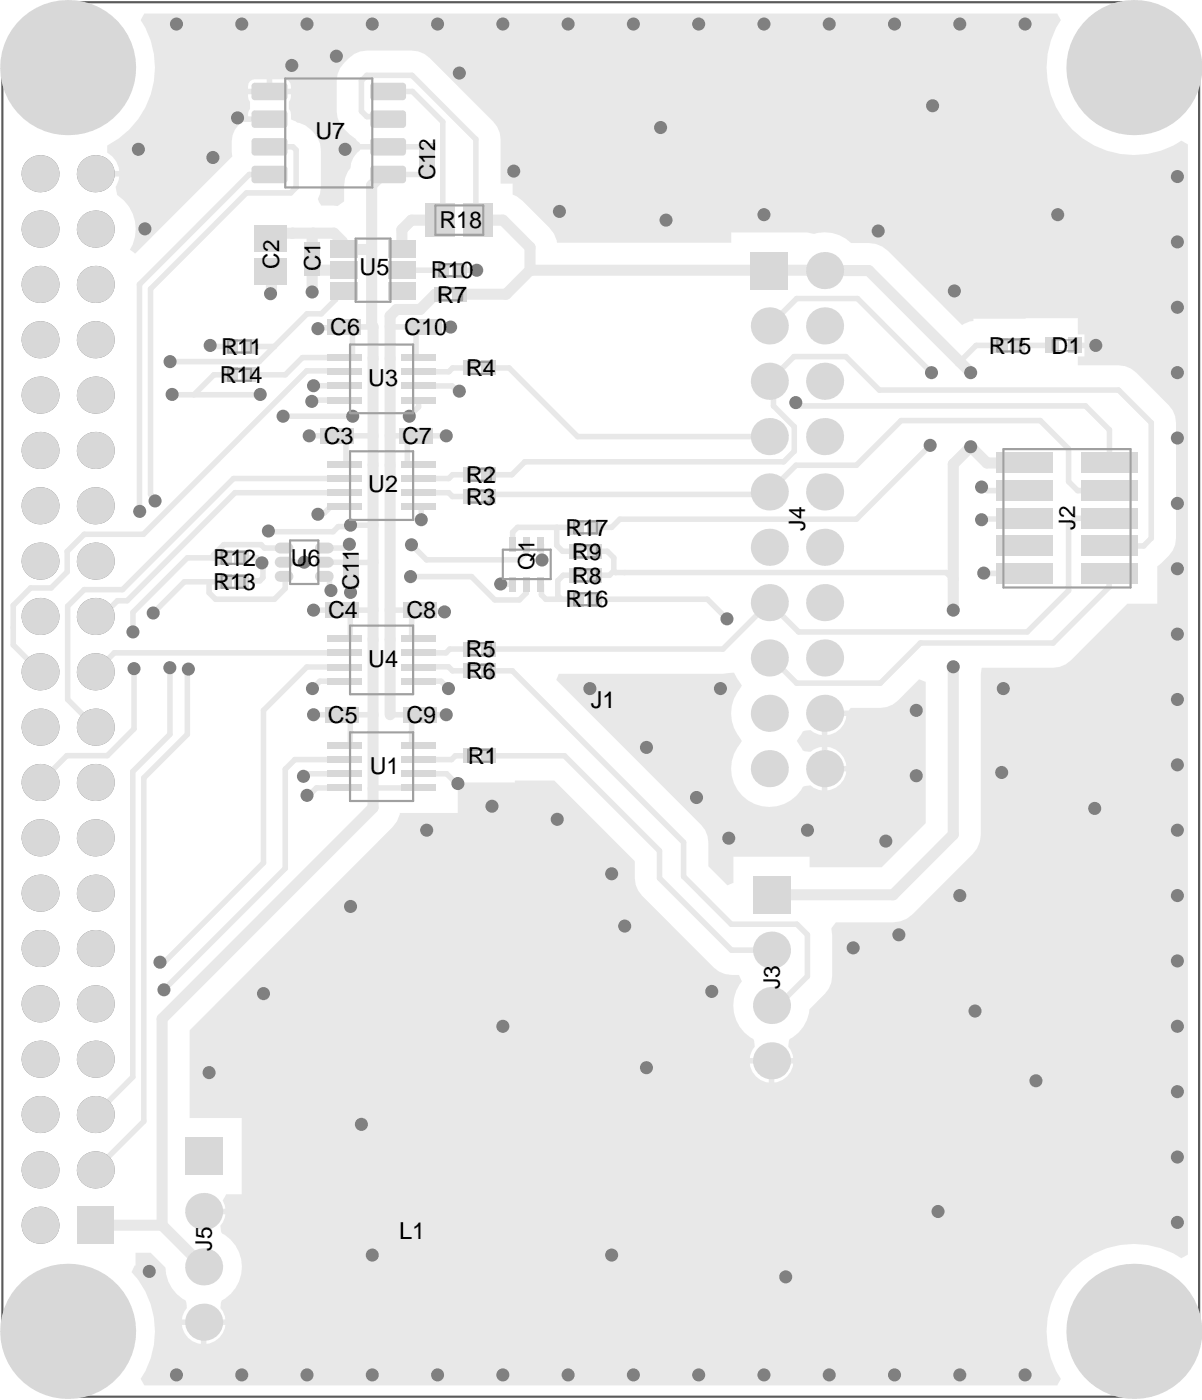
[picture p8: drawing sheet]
<svg xmlns="http://www.w3.org/2000/svg" width="184mm" height="214mm" viewBox="0 0 184 214" stroke-linecap="round" stroke-linejoin="round" font-family="sans-serif">
<defs><g id="words">
<g font-size="3.6">
<text x="48.2" y="21.2">U7</text>
<text x="67.2" y="34.9">R18</text>
<text x="55" y="42">U5</text>
<text x="65.9" y="42.6">R10</text>
<text x="66.9" y="46.3">R7</text>
<text x="50.5" y="51.3">C6</text>
<text x="61.8" y="51.3">C10</text>
<text x="33.6" y="58.6">R14</text>
<text x="33.8" y="54.3">R11</text>
<text x="56.3" y="59">U3</text>
<text x="71.3" y="57.6">R4</text>
<text x="151.2" y="54.1">R15</text>
<text x="160.8" y="54.1">D1</text>
<text x="49.5" y="67.9">C3</text>
<text x="61.5" y="67.9">C7</text>
<text x="56.3" y="75.3">U2</text>
<text x="71.3" y="77.2">R3</text>
<text x="71.3" y="73.9">R2</text>
<text x="86.5" y="81.9">R17</text>
<text x="32.6" y="86.6">R12</text>
<text x="44.5" y="86.6">U6</text>
<text x="87.5" y="89.3">R8</text>
<text x="87.5" y="85.6">R9</text>
<text x="32.6" y="90.3">R13</text>
<text x="50.2" y="94.6">C4</text>
<text x="62.1" y="94.6">C8</text>
<text x="86.5" y="92.9">R16</text>
<text x="56.3" y="102">U4</text>
<text x="71.3" y="100.5">R5</text>
<text x="71.3" y="103.9">R6</text>
<text x="50.2" y="110.6">C5</text>
<text x="62.1" y="110.6">C9</text>
<text x="90.4" y="108.2">J1</text>
<text x="56.5" y="118.3">U1</text>
<text x="71.5" y="116.9">R1</text>
<text x="61" y="189.4">L1</text>
</g>
<g font-size="3.5">
<text x="66.5" y="27.6" transform="rotate(-90 66.5 27.6)">C12</text>
<text x="42.7" y="41.1" transform="rotate(-90 42.7 41.1)">C</text>
<text x="42.7" y="38.5" transform="rotate(-90 42.7 38.5)">2</text>
<text x="49" y="41.5" transform="rotate(-90 49 41.5)">C1</text>
<text x="123.1" y="81.2" transform="rotate(-90 123.1 81.2)">J4</text>
<text x="164.4" y="81" transform="rotate(-90 164.4 81)">J2</text>
<text x="54.9" y="85.9" transform="rotate(-90 54.9 85.9)">1</text>
<text x="81.7" y="87.2" transform="rotate(-90 81.7 87.2)">Q1</text>
<text x="54.9" y="90.2" transform="rotate(-90 54.9 90.2)">C1</text>
<text x="119.2" y="151.3" transform="rotate(-90 119.2 151.3)">J3</text>
<text x="32.4" y="191.3" transform="rotate(-90 32.4 191.3)">J5</text>
</g>
</g></defs>
<path d="M3.7 2.9a9.9 9.9 0 0 1 6.6-2.6h163.1a10 10 0 0 1 10 10v193.3a10 10 0 0 1-10 10h-163.1a10 10 0 0 1-9.9-10v-193.3a10 10 0 0 1 3.3-7.4z" fill="none" stroke="#5a5a5a" stroke-width=".33"/>
<g fill="#e8e8e8">
<path d="M85.4 103.1h25.2l1.6-.2 1.2 2a6.4 6.4 0 0 0-1.5 5.3 8.3 8.3 0 0 0 1.5 3.1 6.4 6.4 0 0 0-1.5 5.4 5.8 5.8 0 0 0 4.8 4.7 5.8 5.8 0 0 0 6.1-3l1.1-.3a2.93 2.93 0 0 0 1.8 .8v-6.7a2.93 2.93 0 0 0-1.8 .8l-1.1-.2-1-1.5 1-1.4 1.1-.2a2.93 2.93 0 0 0 1.8 .7v-3.3h.4v-.4h3.7l.3-.4h4.5l1-.2 .9-.3 .8-.6 3.3-3.3 1 .4v21.6l-6.8 6.7h-11v-1.6h-11.7v4l-.9 .4-2.9-2.9v-3.7l-.1-.9-.4-1-.6-.7-22.1-22.2zM126.5 109.5v2.9a3.2 3.2 0 0 0 2.9-2.9zM126.5 114.2v2.9h2.9a3.2 3.2 0 0 0-2.9-2.9zM126.5 118v2.9a3.2 3.2 0 0 0 2.9-2.9z"/>
<path d="M22.1 2.1h139.6l.5 1a13.3 13.3 0 0 0 1.7 16.7 13.3 13.3 0 0 0 16.7 1.7l1 .6v169.8l-1 .6a13.3 13.3 0 0 0-16.7 1.7 13.3 13.3 0 0 0-1.7 16.7l-.5 1h-139.6l-.6-1a13.2 13.2 0 0 0-1.4-16.3l.5-1h.1v-2h2.3l2.3 2.3a5.7 5.7 0 0 0 3.1 5l.2 1.2a2.93 2.93 0 0 0-.8 1.7h6.7a2.94 2.94 0 0 0-.8-1.7l.2-1.2a5.8 5.8 0 0 0 0-10.3l-.2-1.1a2.95 2.95 0 0 0 .8-1.8h-3.4v-.8h3.4l-.1-.5-.3-.8 .5-.9h2.4v-11.7h-8v-13.4l31-31.1 .7-.9 .4-1.2h8.9v-4.6l.4-.1h8.3v-.3h6.1l12.3 12.3v2.6l.1 1 .4 .9 .6 .8 11 11a4.4 4.4 0 0 0 3.8 1.1l.4 1a5.8 5.8 0 0 0 1.8 8.8l.2 1.2a2.94 2.94 0 0 0-.7 1.7h6.6a2.95 2.95 0 0 0-.8-1.7l.3-1.2a5.6 5.6 0 0 0 3-4.5l2.3-2.4 .6-.8 .4-.9 .1-1v-6.3l-.1-.9 .7-1h8.8l1.1-.2 1-.4 .8-.7 9.2-9.2 .7-.8 .4-1.1 .2-1v-24.6l.1-1h10.9l1-.1 .9-.4 .8-.6 8.7-8.7h4.6v-5.7a7.2 7.2 0 0 0 2.7-3.3l.1-1v-17.6l-.1-1-.4-.9-.6-.8-5-5-.8-.6-.9-.4-.9-.1h-6.3v-1.4h1v-3.3h-1v-2.5l-16 .1v.3l-.5 .1-1.2 .5-11.3-11.3-.9-.7-1-.4-1.1-.1h-2.7a5.7 5.7 0 0 0-5.6-1.4l-1-.2h-11.7v1.5h-26.6l-.5-1.4-.7-.8-4.1-4.2-.9-.7-.6-.2v-1.7h-1.9v-6.8l-.1-1-.4-.9-.6-.8-9.7-9.8-.8-.6-.9-.3-1-.2h-6.9a4.5 4.5 0 0 0-3.5 2l-.6 .7-.4 1-.1 .9v4.7a4.5 4.5 0 0 0 1.9 3.5l.9 .7 .7 .7v1.2a3.3 3.3 0 0 0-1.4 2.6l-.4 .5-.4 1.1-.2 1.1v2.4l-1 .7-2.5-.1-.5-1 .3-.7 .2-1v-5.7a4.7 4.7 0 0 0-3.6-4.2l-1-.5a1.68 1.68 0 0 0-.3-1.7v-1a1.31 1.31 0 0 0 .3-1.2h-6.6a1.31 1.31 0 0 0 .3 1.2v1a1.68 1.68 0 0 0-.3 1.7 3.5 3.5 0 0 0-2.5 3.3l.1 2.3-14.8 14.9-.8-.6a6.1 6.1 0 0 0-2-8.4l-.2-1.2 .5-1.1v-.5h-3.6v-.9h3.6a3.5 3.5 0 0 0-1.8-2.8v-1a13.3 13.3 0 0 0 5.1-19.2zM41.6 12.1v1.5h2.9a1.15 1.15 0 0 0-1.1-1.5zM38.2 12.4l-.2 .4-.1 .8h2.9v-1.5h-1.8l-.4 .1zM114.7 162.7a3.2 3.2 0 0 0 2.8 2.9v-2.9zM118.4 162.7v2.9a3.2 3.2 0 0 0 2.9-2.9zM27.8 202.7a3.2 3.2 0 0 0 2.9 2.9v-2.9zM31.6 202.7v2.9a3.2 3.2 0 0 0 2.9-2.9z"/>
</g>
<g fill="none" stroke="#e8e8e8" stroke-width=".85">
<path d="M36.1 17.8l.4 .4h4.7M59.3 14h3.8l4.6 4.6v15.1M59.3 18.2l-.3-.4h-2.9l-.8-.8v-4.7l.8-.8h6.9l9.8 9.8v12.4M41.2 22.5h3.6l.5 .5v5.7l-.8 .8h-6.8l-14.7 14.7v31.4l.7 .7v.3M41.2 26.7h-3.1l-16.8 16.8 .1 34.7M52.8 22.8l.4-.3h11.4l.6 .7M65.2 25.8l-.8 .9h-5.1M42 53l-2.4 2.3h-13.6M51.3 50l-.1 .1h-2.5l-.1 .2M61.5 41.3h.1M61.5 41.3h6.1M64 59h5.1l.8 .8"/>
<path d="M66.2 50h2.7M67.6 41.3h.1M70.2 41.3h2.7M26.3 60.4h3.3M47.3 66.7h3M64.9 66.7h3.3M28.2 89l-4.8 4.8M43.6 83.8h-3.2l-.5-.5h-5.7l-1.6 1.6v.4M43.6 83.8h.1M47.9 93.3h3.1M52.7 99.9h-35.2l-2.9 2.9M53.6 88.6v2"/>
<path d="M65.5 93.3l.2 .2h2.1l.2 .1M14.6 102.8h.1M26 102.1v10.2l-5.7 5.7v46.7l-5.7 5.8M28.8 102.3l-.2 .2v9.8l-6.6 6.7v52.5l-7.4 7.4M40.3 108.7v23.3l-15.2 15.2M43.6 117.7v15.1l-18.5 18.6M47.9 109.3h3.1M65.5 109.3h2.7M68.3 118.4l1.5 1.4h.2M64 120.5h-6.8l-.2 .2M24.5 147.2h.5"/>
</g>
<path d="M52.6 38.2h4l.2 .2M59.3 26.8h-1l-1.5 1.6v21.4M67.7 33.7h-4.8l-1.4 1.4v3.1M72.8 33.7h4.1l4.1 4.1v3.5M41.4 41.5l.1 .1v3.2l-.1 .1M67.6 45h-1l-2.4 2.3h-3.6M81 41.3h45M81 41.3l-3.6 3.7h-7.2M57 109.3v14.2l-32.2 32.3v31.6M14.6 187.4h10.2M24.8 187.4l6.3 6.4" fill="none" stroke="#e8e8e8" stroke-width="1.7"/>
<circle cx="40" cy="86.1" r=".42" fill="#e8e8e8"/>
<path d="M52.7 77.5h-2.2l-.9 .9h-.8l-.2 .3M37 85.3h2.3l.9 .9v2.2l-.5 .4h-2.6M53.6 80.3l-.2 .2h-1.7l-.8 .8h-9.8l-.1-.1M62.9 83.3l2.3 2.3h14.2" fill="none" stroke="#e8e8e8" stroke-width=".85"/>
<path d="M59.7 71.2v22.1M57 80.3v5.7" fill="none" stroke="#e8e8e8" stroke-width="1.7"/>
<circle cx="62.8" cy="88.2" r=".42" fill="#e8e8e8"/>
<g fill="none" stroke="#e8e8e8" stroke-width=".85">
<path d="M35.3 57.3h-2.6l-3.1 3.1 10.2-.1M52.6 44.5h-.7l-.6 .6v.7l-2.2 2.2h-2.2l-4.9 5h-4M57 50h-3.1l-.1 4.7h-7.6M59.7 50h3.9v4.6l.4 .1M74.7 56.3h3.1l10.5 10.5h29.3M43.3 63.7h10.6M57 66.7h-4.1v4.3h-.2M59.7 66.7h2.6v4.3h1.7M119.8 70.6h-39.6l-1.9 2h-3.6M131 79.4h-36.2l-1.3 1.3h-2.6M28.2 89h6.1M34.3 85.3h-5.7l-8.3 8.4"/>
<path d="M43.6 86h3M43.6 88.2v1.8l-1.6 1.7h-9l-1-1v-1.7M49.8 88.2h.3l.3 .2v1.7l.2 .2M49.8 86h7.2M53.4 83.2h-.3l-.6 .6h-2.7M53.6 86h.1M57 93.3h-3.4v4.3l-.9 .1M59.7 93.3h3.2v4.3l1.1 .1M62.8 88.2h9.3l3.6 3.6h3.7l1.1-1.1 .1-1.3M80.6 83.3l-.1 1.3-1.1 1M93.9 87.3l-.7 .7h-2.3M163.4 90.3l-6.3 6.4h-35l-4.5-4.5"/>
<path d="M169.6 89.8l-8.6 8.5h-20.3l-6.1 6.2M46.9 102l-6.6 6.7M52.7 116.2h-7.6l-1.5 1.5M52.7 118.4h-5.6l-.4 .3h-.3M57 109.3h-3.4v4.6l-.9 .1M59.7 109.3h3.2v4.6l1.1 .1M74.7 115.6h11.6l14.5 14.5v4.2l11 11h6.2M104.5 128.8v5.3l7.3 7.3h10l1.7 1.6v6.3l-4.5 4.5h-1"/>
</g>
<path d="M47.7 41v3.7M56.8 49.8l.2 .2v21.2M60.6 47.3l-.9 1v22.9M57 86v23.3M59.7 93.3v16M145.8 102v25.7l-9.2 9.2h-18.6" fill="none" stroke="#e8e8e8" stroke-width="1.7"/>
<circle cx="43.3" cy="63.7" r=".42" fill="#e8e8e8"/>
<g fill="none" stroke="#e8e8e8" stroke-width=".85">
<path d="M32.1 52.8l.2 .2h3M46.2 54.7l-2.6 2.6h-5.6M47.9 59h4.8M52.7 56.9l-.1-.2h-5.7l-25 25h-9l-2.6 2.6M121.8 45.7h9.3M152.9 52.8h-3.6l-2.5 2.5M155.6 52.8h5.2M164.3 52.8h3.3M52.7 61.2h-4.2l-.7 .1-.1 .1M52.7 75.4h-16.8l-16.5 16.5h-1.4l-2.4 2.4h-1M52.7 73.2h-17l-17 17h-5.8M64 61.2v1l-1.4 1.5"/>
<path d="M64 75.4h4.6l.6 .5h2.8M64.4 77.6v1.9M142.2 68.1l-11.2 11.3M20.3 93.7v3M37.1 88.8l-.1 .2M76.6 89.3l1.8 .1M82.7 89.4l.1 1.6 .7 .7h4.7M82.7 83.3l.1 2.3 .1 .1M85.1 80.7v2.7l.9 .9h2.2M88.2 88h-2.1l-.8 .8v2.3l.5 .6M88.2 80.7h-9.1l-.7 .7v1.9M90.9 91.7h17.3l3 3"/>
<path d="M90.9 84.3h2l1 1v2l.2 .3h50.6l1.1 1.1M150.4 87.7h6.3M20.5 102.3v9.2l-4.1 4.1h-6.2l-4.1 4.1M46.9 102h5.8"/>
</g>
<path d="M41.4 36.5l.8-.8h8.9l1.3 1.3M44.7 35.7h.1M47.9 35.7l-.2 .1v1.9M47.7 41l.3 .3h4.6M132.8 41.4l15.6 15.6M145.8 71v22.3" fill="none" stroke="#e8e8e8" stroke-width="1.7"/>
<circle cx="117.6" cy="49.8" r=".42" fill="#e8e8e8"/>
<path d="M117.6 58.3l3.8-3.8h7.9l5.2 5.2h36.6l4.9 5M121.8 45.7l-4.2 4.1M131.1 45.7l11.3 11.3M121.7 61.6l.5 .5h43.8l3.6 3.7M163.4 68.7l-4.3-4.4h-21.3l-6.8 6.9M117.6 92.2l-7 7.1h-35.9M169.6 87.7v2.1M74.7 102.6h3.6l26.2 26.2M121.8 104.5h12.8" fill="none" stroke="#e8e8e8" stroke-width=".85"/>
<path d="M126.1 41.4h6.7M156.7 70.8h-5.8l-2.5-2.5-2.6 2.7" fill="none" stroke="#e8e8e8" stroke-width="1.7"/>
<circle cx="117.6" cy="58.3" r=".42" fill="#e8e8e8"/>
<path d="M126 41.3l.1 .1M57 71.2v9.1" fill="none" stroke="#e8e8e8" stroke-width="1.7"/>
<g fill="none" stroke="#e8e8e8" stroke-width=".85">
<path d="M56.9 54.7l.1 .1M59.8 54.7l-.1 .1M69.9 59.8h.3M72 56.3h-2.8l-.6 .6h-4.6M117.6 58.3l.7 .6v3.2l3.2 3.2v3.7l-1.7 1.6M56.9 71l.1 .2M59.8 71l-.1 .2M64 77.5l.4 .1M72 72.6h-2.8l-.6 .6h-4.6M131 71.2h-9.3l-4.4 4.4h-42.3l-.3 .3M150.1 74.5h.3l.5 .5h5.8M156.7 79.3l-.1 .1h-6.4l-.1 .1"/>
<path d="M163.4 68.7v5l1.4 1.3h4.8M169.6 65.8v5M169.6 79.3h-5.2l-1 1v10M176 64.7v17.6l-1.1 1.2h-5.3M2 96h.1M10.3 84.3v3.2l-2.5 2.4h-3.1l-2.7 2.7v6.1l4.1 4.1M12.9 90.2l-2.6 2.5v14.3l4.3 4.2M53.6 80.3h3.4M56.9 97.7l.1 .1M59.8 97.7l-.1 .1M72 99.3h-3.2l-.6 .6h-4.2M52.7 104.2h-3.8l-1.1 1.1"/>
<path d="M64 104.2h3.4l1.2 1.1M64 118.4h4.3M64 102h4.6l.6 .6h2.8M72 115.6h-2.4l-.6 .6h-5M117.6 100.6h.4l3.8 3.9M52.7 120.5h-4.3l-1.1 1.2h-.4"/>
</g>
<g fill="#808080">
<circle cx="47.3" cy="66.7" r="1"/>
<circle cx="47.9" cy="93.3" r="1"/>
<circle cx="47.9" cy="109.3" r="1"/>
<circle cx="48.6" cy="50.3" r="1"/>
<circle cx="68.2" cy="66.7" r="1"/>
<circle cx="68" cy="93.6" r="1"/>
<circle cx="68.2" cy="109.3" r="1"/>
<circle cx="68.9" cy="50" r="1"/>
<circle cx="53.6" cy="90.6" r="1"/>
<circle cx="51.4" cy="8.6" r="1"/>
<circle cx="52.8" cy="22.8" r="1"/>
<circle cx="22.2" cy="35" r="1"/>
<circle cx="25.1" cy="151.4" r="1"/>
<circle cx="24.5" cy="147.2" r="1"/>
<circle cx="32" cy="164.1" r="1"/>
<circle cx="26.3" cy="60.3" r="1"/>
<circle cx="26" cy="55.3" r="1"/>
<circle cx="44.6" cy="10" r="1"/>
<circle cx="21.4" cy="78.2" r="1"/>
<circle cx="23.7" cy="76.6" r="1"/>
<circle cx="26" cy="102.1" r="1"/>
<circle cx="28.8" cy="102.3" r="1"/>
<circle cx="23.4" cy="93.8" r="1"/>
<circle cx="41.4" cy="44.9" r="1"/>
<circle cx="72.9" cy="41.3" r="1"/>
<circle cx="70.2" cy="11.2" r="1"/>
<circle cx="70" cy="119.8" r="1"/>
<circle cx="40" cy="86.1" r="1"/>
<circle cx="41" cy="81.2" r="1"/>
<circle cx="48.6" cy="78.7" r="1"/>
<circle cx="62.9" cy="83.3" r="1"/>
<circle cx="50.6" cy="90.3" r="1"/>
<circle cx="62.8" cy="88.2" r="1"/>
<circle cx="53.4" cy="83.2" r="1"/>
<circle cx="46.5" cy="86" r="1"/>
<circle cx="137.4" cy="143" r="1"/>
<circle cx="146.8" cy="137" r="1"/>
<circle cx="130.5" cy="145" r="1"/>
<circle cx="47.7" cy="44.7" r="1"/>
<circle cx="46.4" cy="118.7" r="1"/>
<circle cx="39.8" cy="60.3" r="1"/>
<circle cx="43.3" cy="63.7" r="1"/>
<circle cx="47.7" cy="61.4" r="1"/>
<circle cx="47.9" cy="59" r="1"/>
<circle cx="53.9" cy="63.7" r="1"/>
<circle cx="62.6" cy="63.7" r="1"/>
<circle cx="150.4" cy="87.7" r="1"/>
<circle cx="32.1" cy="52.8" r="1"/>
<circle cx="153.2" cy="118.2" r="1"/>
<circle cx="149.1" cy="154.6" r="1"/>
<circle cx="36.3" cy="18" r="1"/>
<circle cx="21.2" cy="22.8" r="1"/>
<circle cx="32.6" cy="24.1" r="1"/>
<circle cx="101" cy="19.5" r="1"/>
<circle cx="85.5" cy="32.3" r="1"/>
<circle cx="78.6" cy="26.2" r="1"/>
<circle cx="101.8" cy="33.7" r="1"/>
<circle cx="116.8" cy="32.8" r="1"/>
<circle cx="142.6" cy="16.2" r="1"/>
<circle cx="161.7" cy="32.8" r="1"/>
<circle cx="134.3" cy="35.3" r="1"/>
<circle cx="145.9" cy="44.5" r="1"/>
<circle cx="167.6" cy="52.8" r="1"/>
<circle cx="123.5" cy="127" r="1"/>
<circle cx="110.2" cy="105.3" r="1"/>
<circle cx="140.1" cy="108.7" r="1"/>
<circle cx="140.1" cy="118.7" r="1"/>
<circle cx="135.4" cy="128.6" r="1"/>
<circle cx="111.4" cy="128.2" r="1"/>
<circle cx="106.5" cy="122" r="1"/>
<circle cx="98.8" cy="114.3" r="1"/>
<circle cx="90.2" cy="105.3" r="1"/>
<circle cx="108.8" cy="151.6" r="1"/>
<circle cx="55.3" cy="172" r="1"/>
<circle cx="76.9" cy="157" r="1"/>
<circle cx="95.5" cy="141.6" r="1"/>
<circle cx="85.2" cy="125.3" r="1"/>
<circle cx="93.5" cy="133.6" r="1"/>
<circle cx="75.2" cy="123.3" r="1"/>
<circle cx="65.2" cy="127" r="1"/>
<circle cx="53.6" cy="138.6" r="1"/>
<circle cx="40.3" cy="152" r="1"/>
<circle cx="22.8" cy="194.5" r="1"/>
<circle cx="56.9" cy="192" r="1"/>
<circle cx="93.5" cy="192" r="1"/>
<circle cx="98.8" cy="163.3" r="1"/>
<circle cx="120.1" cy="195.3" r="1"/>
<circle cx="143.4" cy="185.3" r="1"/>
<circle cx="158.4" cy="165.3" r="1"/>
<circle cx="167.4" cy="123.7" r="1"/>
<circle cx="153.4" cy="105.3" r="1"/>
<circle cx="82.9" cy="85.7" r="1"/>
<circle cx="20.5" cy="102.3" r="1"/>
<circle cx="20.3" cy="96.7" r="1"/>
<circle cx="76.6" cy="89.3" r="1"/>
<circle cx="64.4" cy="79.5" r="1"/>
<circle cx="142.4" cy="57" r="1"/>
<circle cx="142.2" cy="68.1" r="1"/>
<circle cx="111.2" cy="94.7" r="1"/>
<circle cx="145.8" cy="93.3" r="1"/>
<circle cx="145.8" cy="102" r="1"/>
<circle cx="148.4" cy="57" r="1"/>
<circle cx="148.4" cy="68.3" r="1"/>
<circle cx="180" cy="47" r="1"/>
<circle cx="180" cy="37" r="1"/>
<circle cx="180" cy="27" r="1"/>
<circle cx="180" cy="187" r="1"/>
<circle cx="180" cy="177" r="1"/>
<circle cx="180" cy="167" r="1"/>
<circle cx="180" cy="157" r="1"/>
<circle cx="180" cy="127" r="1"/>
<circle cx="180" cy="137" r="1"/>
<circle cx="180" cy="147" r="1"/>
<circle cx="180" cy="97" r="1"/>
<circle cx="180" cy="107" r="1"/>
<circle cx="180" cy="117" r="1"/>
<circle cx="180" cy="57" r="1"/>
<circle cx="180" cy="67" r="1"/>
<circle cx="180" cy="77" r="1"/>
<circle cx="180" cy="87" r="1"/>
<circle cx="27" cy="210.3" r="1"/>
<circle cx="37" cy="210.3" r="1"/>
<circle cx="46.9" cy="210.3" r="1"/>
<circle cx="56.9" cy="210.3" r="1"/>
<circle cx="86.9" cy="210.3" r="1"/>
<circle cx="76.9" cy="210.3" r="1"/>
<circle cx="66.9" cy="210.3" r="1"/>
<circle cx="116.8" cy="210.3" r="1"/>
<circle cx="106.8" cy="210.3" r="1"/>
<circle cx="96.9" cy="210.3" r="1"/>
<circle cx="156.7" cy="210.3" r="1"/>
<circle cx="146.8" cy="210.3" r="1"/>
<circle cx="136.8" cy="210.3" r="1"/>
<circle cx="126.8" cy="210.3" r="1"/>
<circle cx="126.8" cy="3.7" r="1"/>
<circle cx="136.8" cy="3.7" r="1"/>
<circle cx="146.8" cy="3.7" r="1"/>
<circle cx="156.7" cy="3.7" r="1"/>
<circle cx="96.9" cy="3.7" r="1"/>
<circle cx="106.8" cy="3.7" r="1"/>
<circle cx="116.8" cy="3.7" r="1"/>
<circle cx="66.9" cy="3.7" r="1"/>
<circle cx="76.9" cy="3.7" r="1"/>
<circle cx="86.9" cy="3.7" r="1"/>
<circle cx="56.9" cy="3.7" r="1"/>
<circle cx="46.9" cy="3.7" r="1"/>
<circle cx="37" cy="3.7" r="1"/>
<circle cx="27" cy="3.7" r="1"/>
<circle cx="121.7" cy="61.6" r="1"/>
<circle cx="53.6" cy="80.3" r="1"/>
<circle cx="47.8" cy="105.3" r="1"/>
<circle cx="70.2" cy="59.8" r="1"/>
<circle cx="46.9" cy="121.7" r="1"/>
<circle cx="68.6" cy="105.3" r="1"/>
<circle cx="150.1" cy="79.5" r="1"/>
<circle cx="150.1" cy="74.5" r="1"/>
<circle cx="10.3" cy="203.6" r="10"/>
<circle cx="31.1" cy="202.2" r="2.5"/>
<circle cx="31.1" cy="193.8" r="2.5"/>
<circle cx="6.1" cy="187.4" r="2.83"/>
<circle cx="31.1" cy="185.3" r="2.5"/>
<circle cx="6.1" cy="178.9" r="2.83"/>
<circle cx="14.6" cy="178.9" r="2.83"/>
<circle cx="6.1" cy="170.5" r="2.83"/>
<circle cx="6.1" cy="162" r="2.83"/>
<circle cx="6.1" cy="153.5" r="2.83"/>
<circle cx="6.1" cy="145.1" r="2.83"/>
<circle cx="6.1" cy="136.6" r="2.83"/>
<circle cx="6.1" cy="128.1" r="2.83"/>
<circle cx="6.1" cy="111.2" r="2.83"/>
<circle cx="6.1" cy="119.7" r="2.83"/>
<circle cx="6.1" cy="102.8" r="2.83"/>
<circle cx="14.6" cy="170.5" r="2.83"/>
<circle cx="14.6" cy="162" r="2.83"/>
<circle cx="14.6" cy="153.5" r="2.83"/>
<circle cx="14.6" cy="145.1" r="2.83"/>
<circle cx="14.6" cy="136.6" r="2.83"/>
<circle cx="14.6" cy="128.1" r="2.83"/>
<circle cx="14.6" cy="102.8" r="2.83"/>
<circle cx="14.6" cy="111.2" r="2.83"/>
<circle cx="14.6" cy="119.7" r="2.83"/>
<circle cx="118" cy="162.3" r="2.5"/>
<circle cx="118" cy="153.8" r="2.5"/>
<circle cx="118" cy="145.3" r="2.5"/>
<circle cx="173.4" cy="203.6" r="10"/>
<circle cx="117.6" cy="117.6" r="2.5"/>
<circle cx="117.6" cy="109.1" r="2.5"/>
<circle cx="117.6" cy="100.6" r="2.5"/>
<circle cx="126.1" cy="117.6" r="2.5"/>
<circle cx="126.1" cy="109.1" r="2.5"/>
<circle cx="126.1" cy="100.6" r="2.5"/>
<circle cx="6.1" cy="94.3" r="2.83"/>
<circle cx="6.1" cy="85.8" r="2.83"/>
<circle cx="6.1" cy="77.4" r="2.83"/>
<circle cx="6.1" cy="68.9" r="2.83"/>
<circle cx="6.1" cy="60.4" r="2.83"/>
<circle cx="14.6" cy="94.3" r="2.83"/>
<circle cx="14.6" cy="85.8" r="2.83"/>
<circle cx="14.6" cy="77.4" r="2.83"/>
<circle cx="14.6" cy="68.9" r="2.83"/>
<circle cx="14.6" cy="60.4" r="2.83"/>
<circle cx="6.1" cy="52" r="2.83"/>
<circle cx="6.1" cy="26.6" r="2.83"/>
<circle cx="6.1" cy="43.5" r="2.83"/>
<circle cx="6.1" cy="35" r="2.83"/>
<circle cx="10.3" cy="10.3" r="10"/>
<circle cx="14.6" cy="52" r="2.83"/>
<circle cx="14.6" cy="43.5" r="2.83"/>
<circle cx="14.6" cy="35" r="2.83"/>
<circle cx="14.6" cy="26.6" r="2.83"/>
<circle cx="117.6" cy="92.2" r="2.5"/>
<circle cx="117.6" cy="83.7" r="2.5"/>
<circle cx="117.6" cy="66.8" r="2.5"/>
<circle cx="117.6" cy="75.2" r="2.5"/>
<circle cx="117.6" cy="49.8" r="2.5"/>
<circle cx="117.6" cy="58.3" r="2.5"/>
<circle cx="126.1" cy="75.2" r="2.5"/>
<circle cx="126.1" cy="66.8" r="2.5"/>
<circle cx="126.1" cy="58.3" r="2.5"/>
<circle cx="126.1" cy="41.4" r="2.5"/>
<circle cx="126.1" cy="49.8" r="2.5"/>
<circle cx="126.1" cy="83.7" r="2.5"/>
<circle cx="126.1" cy="92.2" r="2.5"/>
<circle cx="173.4" cy="10.3" r="10"/>
</g>
<g fill="#808080">
<path d="M11.7 184.6h5.7v5.6h-5.7z" fill-rule="evenodd"/>
<path d="M28.6 174.3h5v5h-5z" fill-rule="evenodd"/>
<path d="M115.5 134.4h5v5h-5z" fill-rule="evenodd"/>
<path d="M115.1 38.9h5v5h-5z" fill-rule="evenodd"/>
</g>
<g fill="#e8e8e8">
<path d="M71.2 31.4h3.9v4.5h-3.9z" fill-rule="evenodd"/>
<path d="M65.4 31.4h3.8v4.5h-3.8z" fill-rule="evenodd"/>
<path d="M61.3 97.2h5.4v1h-5.4z" fill-rule="evenodd"/>
<path d="M61.3 99.4h5.4v1h-5.4z" fill-rule="evenodd"/>
<path d="M61.3 101.5h5.4v1h-5.4z" fill-rule="evenodd"/>
<path d="M61.3 103.7h5.4v1h-5.4z" fill-rule="evenodd"/>
<path d="M50 103.7h5.4v1h-5.4z" fill-rule="evenodd"/>
<path d="M50 101.5h5.4v1h-5.4z" fill-rule="evenodd"/>
<path d="M50 99.4h5.4v1h-5.4z" fill-rule="evenodd"/>
<path d="M50 97.2h5.4v1h-5.4z" fill-rule="evenodd"/>
<path d="M61.3 113.5h5.4v1h-5.4z" fill-rule="evenodd"/>
<path d="M61.3 115.7h5.4v1h-5.4z" fill-rule="evenodd"/>
<path d="M61.3 117.9h5.4v1h-5.4z" fill-rule="evenodd"/>
<path d="M61.3 120h5.4v1h-5.4z" fill-rule="evenodd"/>
<path d="M50 120h5.4v1h-5.4z" fill-rule="evenodd"/>
<path d="M50 117.9h5.4v1h-5.4z" fill-rule="evenodd"/>
<path d="M50 115.7h5.4v1h-5.4z" fill-rule="evenodd"/>
<path d="M50 113.5h5.4v1h-5.4z" fill-rule="evenodd"/>
<path d="M61.3 54.2h5.4v1h-5.4z" fill-rule="evenodd"/>
<path d="M61.3 56.4h5.4v1h-5.4z" fill-rule="evenodd"/>
<path d="M61.3 58.5h5.4v1h-5.4z" fill-rule="evenodd"/>
<path d="M61.3 60.7h5.4v1h-5.4z" fill-rule="evenodd"/>
<path d="M50 60.7h5.4v1h-5.4z" fill-rule="evenodd"/>
<path d="M50 58.5h5.4v1h-5.4z" fill-rule="evenodd"/>
<path d="M50 56.4h5.4v1h-5.4z" fill-rule="evenodd"/>
<path d="M50 54.2h5.4v1h-5.4z" fill-rule="evenodd"/>
<path d="M61.3 70.5h5.4v1h-5.4z" fill-rule="evenodd"/>
<path d="M61.3 72.7h5.4v1h-5.4z" fill-rule="evenodd"/>
<path d="M61.3 74.9h5.4v1h-5.4z" fill-rule="evenodd"/>
<path d="M61.3 77h5.4v1h-5.4z" fill-rule="evenodd"/>
<path d="M50 77h5.4v1h-5.4z" fill-rule="evenodd"/>
<path d="M50 74.9h5.4v1h-5.4z" fill-rule="evenodd"/>
<path d="M50 72.7h5.4v1h-5.4z" fill-rule="evenodd"/>
<path d="M50 70.5h5.4v1h-5.4z" fill-rule="evenodd"/>
<path d="M38.8 13.2l.2-.2h4.4l.2 .2v1.6l-.2 .2h-4.4l-.2-.2z" fill-rule="evenodd"/>
<path d="M38.8 17.4l.2-.2h4.4l.2 .2v1.7l-.2 .1h-4.4l-.2-.1z" fill-rule="evenodd"/>
<path d="M38.8 21.6l.2-.1h4.4l.2 .1v1.7l-.2 .2h-4.4l-.2-.2z" fill-rule="evenodd"/>
<path d="M38.8 25.9l.2-.2h4.4l.2 .2v1.6l-.2 .2h-4.4l-.2-.2z" fill-rule="evenodd"/>
<path d="M56.9 13.2l.2-.2h4.5l.2 .2v1.6l-.2 .2h-4.5l-.2-.2z" fill-rule="evenodd"/>
<path d="M56.9 17.4l.2-.2h4.5l.2 .2v1.7l-.2 .1h-4.5l-.2-.1z" fill-rule="evenodd"/>
<path d="M56.9 21.6l.2-.1h4.5l.2 .1v1.7l-.2 .2h-4.5l-.2-.2z" fill-rule="evenodd"/>
<path d="M56.9 25.9l.2-.2h4.5l.2 .2v1.6l-.2 .2h-4.5l-.2-.2z" fill-rule="evenodd"/>
</g>
<g fill="#e8e8e8">
<path d="M38.8 13h.2v.2h-.2z"/>
<path d="M38.8 14.8h.2v.2z"/>
<path d="M43.4 14.8h.2l-.2 .2z"/>
<path d="M43.4 13l.2 .2h-.2z"/>
<path d="M38.8 17.3l.2-.1v.2h-.2z"/>
<path d="M38.8 19.1h.2v.1z"/>
<path d="M43.4 19.1h.2l-.2 .1z"/>
<path d="M43.4 17.2l.2 .2h-.2z"/>
<path d="M38.8 21.5h.2v.1h-.2z"/>
<path d="M38.8 23.3h.2v.2z"/>
<path d="M43.4 23.3h.2l-.2 .2z"/>
<path d="M43.4 21.5l.2 .1h-.2z"/>
<path d="M38.8 25.7h.2v.2h-.2z"/>
<path d="M38.8 27.5h.2v.2z"/>
<path d="M43.4 27.5h.2l-.2 .2z"/>
<path d="M43.4 25.7l.2 .2h-.2z"/>
<path d="M57 13h.1v.2h-.2z"/>
<path d="M56.9 14.8h.2v.2z"/>
<path d="M61.6 14.8h.2l-.2 .2z"/>
<path d="M61.6 13l.2 .2h-.2z"/>
<path d="M57 17.3l.1-.1v.2h-.2z"/>
<path d="M56.9 19.1h.2v.1z"/>
<path d="M61.6 19.1h.2l-.2 .1z"/>
<path d="M61.6 17.2l.2 .2h-.2z"/>
<path d="M57 21.5h.1v.1h-.2z"/>
<path d="M56.9 23.3h.2v.2z"/>
<path d="M61.6 23.3h.2l-.2 .2z"/>
<path d="M61.6 21.5l.2 .1h-.2z"/>
<path d="M57 25.7h.1v.2h-.2z"/>
<path d="M56.9 27.5h.2v.2z"/>
<path d="M61.6 27.5h.2l-.2 .2z"/>
<path d="M61.6 25.7l.2 .2h-.2z"/>
</g>
<path d="M42.8 88.2h1.2M42.8 86h1.2M42.8 83.8h1.2M49 88.2h1.2M49 86h1.2M49 83.8h1.2" fill="none" stroke="#e8e8e8" stroke-width="1"/>
<g fill="#e8e8e8">
<path d="M82.2 88.3h1v2.2h-1z" fill-rule="evenodd"/>
<path d="M80.1 88.3h.9v2.2h-.9z" fill-rule="evenodd"/>
<path d="M77.9 88.3h1v2.2h-1z" fill-rule="evenodd"/>
<path d="M77.9 82.2h1v2.2h-1z" fill-rule="evenodd"/>
<path d="M80.1 82.2h.9v2.2h-.9z" fill-rule="evenodd"/>
<path d="M82.2 82.2h1v2.2h-1z" fill-rule="evenodd"/>
<path d="M152.7 69.5h8v2.6h-8z" fill-rule="evenodd"/>
<path d="M152.7 73.8h8v2.5h-8z" fill-rule="evenodd"/>
<path d="M152.7 78h8v2.5h-8z" fill-rule="evenodd"/>
<path d="M152.7 82.2h8v2.6h-8z" fill-rule="evenodd"/>
<path d="M152.7 86.5h8v2.5h-8z" fill-rule="evenodd"/>
<path d="M165.6 86.5h8v2.5h-8z" fill-rule="evenodd"/>
<path d="M165.6 82.2h8v2.6h-8z" fill-rule="evenodd"/>
<path d="M165.6 78h8v2.5h-8z" fill-rule="evenodd"/>
<path d="M165.6 73.8h8v2.5h-8z" fill-rule="evenodd"/>
<path d="M165.6 69.5h8v2.6h-8z" fill-rule="evenodd"/>
<path d="M46.9 37.4h1.7v1.9h-1.7z" fill-rule="evenodd"/>
<path d="M46.9 40h1.7v1.9h-1.7z" fill-rule="evenodd"/>
<path d="M52 65.8h1.8v1.7h-1.8z" fill-rule="evenodd"/>
<path d="M49.4 65.8h1.8v1.7h-1.8z" fill-rule="evenodd"/>
<path d="M52.6 92.5h1.9v1.7h-1.9z" fill-rule="evenodd"/>
<path d="M50 92.5h1.9v1.7h-1.9z" fill-rule="evenodd"/>
<path d="M52.6 108.5h1.9v1.7h-1.9z" fill-rule="evenodd"/>
<path d="M50 108.5h1.9v1.7h-1.9z" fill-rule="evenodd"/>
<path d="M53 49.1h1.8v1.8h-1.8z" fill-rule="evenodd"/>
<path d="M50.4 49.1h1.8v1.8h-1.8z" fill-rule="evenodd"/>
<path d="M61.4 65.8h1.8v1.7h-1.8z" fill-rule="evenodd"/>
<path d="M63.9 65.8h1.9v1.7h-1.9z" fill-rule="evenodd"/>
<path d="M62 92.5h1.9v1.7h-1.9z" fill-rule="evenodd"/>
<path d="M64.6 92.5h1.9v1.7h-1.9z" fill-rule="evenodd"/>
<path d="M62 108.5h1.9v1.7h-1.9z" fill-rule="evenodd"/>
<path d="M64.6 108.5h1.9v1.7h-1.9z" fill-rule="evenodd"/>
<path d="M62.7 49.1h1.8v1.8h-1.8z" fill-rule="evenodd"/>
<path d="M65.3 49.1h1.8v1.8h-1.8z" fill-rule="evenodd"/>
<path d="M52.7 85.1h1.8v1.9h-1.8z" fill-rule="evenodd"/>
<path d="M52.7 87.7h1.8v1.9h-1.8z" fill-rule="evenodd"/>
<path d="M33.6 84.6h1.5v1.5h-1.5z" fill-rule="evenodd"/>
<path d="M36.2 84.6h1.5v1.5h-1.5z" fill-rule="evenodd"/>
<path d="M33.6 88.2h1.5v1.5h-1.5z" fill-rule="evenodd"/>
<path d="M36.2 88.2h1.5v1.5h-1.5z" fill-rule="evenodd"/>
<path d="M64.4 24.9h1.7v1.8h-1.7z" fill-rule="evenodd"/>
<path d="M64.4 22.3h1.7v1.8h-1.7z" fill-rule="evenodd"/>
<path d="M87.5 79.9h1.5v1.5h-1.5z" fill-rule="evenodd"/>
<path d="M90.1 79.9h1.5v1.5h-1.5z" fill-rule="evenodd"/>
<path d="M87.5 90.9h1.5v1.5h-1.5z" fill-rule="evenodd"/>
<path d="M90.1 90.9h1.5v1.5h-1.5z" fill-rule="evenodd"/>
<path d="M154.8 52.1h1.5v1.5h-1.5z" fill-rule="evenodd"/>
<path d="M152.2 52.1h1.5v1.5h-1.5z" fill-rule="evenodd"/>
<path d="M163.6 52h1.4v1.7h-1.4z" fill-rule="evenodd"/>
<path d="M160.2 52h1.3v1.7h-1.3z" fill-rule="evenodd"/>
<path d="M34.6 56.6h1.4v1.5h-1.4z" fill-rule="evenodd"/>
<path d="M37.2 56.6h1.5v1.5h-1.5z" fill-rule="evenodd"/>
<path d="M87.5 83.6h1.5v1.5h-1.5z" fill-rule="evenodd"/>
<path d="M90.1 83.6h1.5v1.5h-1.5z" fill-rule="evenodd"/>
<path d="M87.5 87.2h1.5v1.5h-1.5z" fill-rule="evenodd"/>
<path d="M90.1 87.2h1.5v1.5h-1.5z" fill-rule="evenodd"/>
<path d="M39.2 34.8h4.4v3.4h-4.4z" fill-rule="evenodd"/>
<path d="M39.2 39.8h4.4v3.4h-4.4z" fill-rule="evenodd"/>
<path d="M50.9 37.2h3.5v2h-3.5z" fill-rule="evenodd"/>
<path d="M50.9 40.3h3.5v2h-3.5z" fill-rule="evenodd"/>
<path d="M50.9 43.5h3.5v2h-3.5z" fill-rule="evenodd"/>
<path d="M59.7 43.5h3.5v2h-3.5z" fill-rule="evenodd"/>
<path d="M59.7 40.3h3.5v2h-3.5z" fill-rule="evenodd"/>
<path d="M59.7 37.2h3.5v2h-3.5z" fill-rule="evenodd"/>
<path d="M69.5 40.6h1.5v1.5h-1.5z" fill-rule="evenodd"/>
<path d="M66.8 40.6h1.5v1.5h-1.5z" fill-rule="evenodd"/>
<path d="M34.6 52.2h1.4v1.5h-1.4z" fill-rule="evenodd"/>
<path d="M37.2 52.2h1.5v1.5h-1.5z" fill-rule="evenodd"/>
<path d="M66.8 44.3h1.5v1.5h-1.5z" fill-rule="evenodd"/>
<path d="M69.5 44.3h1.5v1.5h-1.5z" fill-rule="evenodd"/>
<path d="M71.2 114.9h1.5v1.5h-1.5z" fill-rule="evenodd"/>
<path d="M73.9 114.9h1.5v1.5h-1.5z" fill-rule="evenodd"/>
<path d="M71.2 71.9h1.5v1.5h-1.5z" fill-rule="evenodd"/>
<path d="M73.9 71.9h1.5v1.5h-1.5z" fill-rule="evenodd"/>
<path d="M71.2 75.2h1.5v1.5h-1.5z" fill-rule="evenodd"/>
<path d="M73.9 75.2h1.5v1.5h-1.5z" fill-rule="evenodd"/>
<path d="M71.2 55.5h1.5v1.5h-1.5z" fill-rule="evenodd"/>
<path d="M73.9 55.5h1.5v1.5h-1.5z" fill-rule="evenodd"/>
<path d="M71.2 98.5h1.5v1.5h-1.5z" fill-rule="evenodd"/>
<path d="M73.9 98.5h1.5v1.5h-1.5z" fill-rule="evenodd"/>
<path d="M71.2 101.9h1.5v1.5h-1.5z" fill-rule="evenodd"/>
<path d="M73.9 101.9h1.5v1.5h-1.5z" fill-rule="evenodd"/>
</g>
<g fill="#d8d8d8">
<path d="M38.7 12.7h.3v.5h-.5z"/>
<path d="M38.5 14.8h.5v.5h-.3z"/>
<path d="M43.4 14.8h.6a.51 .51 0 0 1-.6 .5z"/>
<path d="M43.4 12.7l.5 .2 .1 .3h-.6z"/>
<path d="M38.7 17l.3-.1v.5h-.5z"/>
<path d="M38.5 19.1h.5v.5l-.3-.1z"/>
<path d="M43.4 19.1h.6a.51 .51 0 0 1-.6 .5z"/>
<path d="M43.4 16.9l.5 .2 .1 .3h-.6z"/>
<path d="M38.7 21.2l.3-.1v.5h-.5z"/>
<path d="M38.5 23.3h.5v.5l-.3-.1z"/>
<path d="M43.4 23.3h.6a.51 .51 0 0 1-.6 .5z"/>
<path d="M43.4 21.1l.5 .3 .1 .2h-.6z"/>
<path d="M38.7 25.4l.3-.1v.6h-.5z"/>
<path d="M38.5 27.5h.5v.5h-.3z"/>
<path d="M43.4 27.5h.6a.51 .51 0 0 1-.6 .5z"/>
<path d="M43.4 25.3l.5 .3 .1 .3h-.6z"/>
<path d="M56.8 12.7h.3v.5h-.5z"/>
<path d="M56.6 14.8h.5v.5h-.3z"/>
<path d="M61.6 14.8h.5l-.1 .3-.4 .2z"/>
<path d="M61.6 12.7l.4 .2 .1 .3h-.5z"/>
<path d="M56.8 17l.3-.1v.5h-.5z"/>
<path d="M56.6 19.1h.5v.5l-.3-.1z"/>
<path d="M61.6 19.1h.5l-.3 .4-.2 .1z"/>
<path d="M61.6 16.9l.4 .2 .1 .3h-.5z"/>
<path d="M56.8 21.2l.3-.1v.5h-.5z"/>
<path d="M56.6 23.3h.5v.5l-.3-.1z"/>
<path d="M61.6 23.3h.5l-.3 .4-.2 .1z"/>
<path d="M61.6 21.1l.2 .1 .3 .4h-.5z"/>
<path d="M56.8 25.4l.3-.1v.6h-.5z"/>
<path d="M56.6 27.5h.5v.5l-.4-.2z"/>
<path d="M61.6 27.5h.5l-.1 .3-.4 .2z"/>
<path d="M61.6 25.3l.2 .1 .3 .5h-.5z"/>
<circle cx="10.3" cy="203.6" r="10.3"/>
<circle cx="31.1" cy="202.2" r="2.84"/>
<circle cx="31.1" cy="193.8" r="2.84"/>
<circle cx="6.1" cy="187.4" r="2.83"/>
<circle cx="31.1" cy="185.3" r="2.84"/>
<circle cx="6.1" cy="178.9" r="2.83"/>
<circle cx="14.6" cy="178.9" r="2.83"/>
<circle cx="6.1" cy="170.5" r="2.83"/>
<circle cx="6.1" cy="162" r="2.83"/>
<circle cx="6.1" cy="153.5" r="2.83"/>
<circle cx="6.1" cy="145.1" r="2.83"/>
<circle cx="6.1" cy="136.6" r="2.83"/>
<circle cx="6.1" cy="128.1" r="2.83"/>
<circle cx="6.1" cy="111.2" r="2.83"/>
<circle cx="6.1" cy="119.7" r="2.83"/>
<circle cx="6.1" cy="102.8" r="2.83"/>
<circle cx="14.6" cy="170.5" r="2.83"/>
<circle cx="14.6" cy="162" r="2.83"/>
<circle cx="14.6" cy="153.5" r="2.83"/>
<circle cx="14.6" cy="145.1" r="2.83"/>
<circle cx="14.6" cy="136.6" r="2.83"/>
<circle cx="14.6" cy="128.1" r="2.83"/>
<circle cx="14.6" cy="102.8" r="2.83"/>
<circle cx="14.6" cy="111.2" r="2.83"/>
<circle cx="14.6" cy="119.7" r="2.83"/>
<circle cx="118" cy="162.3" r="2.84"/>
<circle cx="118" cy="153.8" r="2.84"/>
<circle cx="118" cy="145.3" r="2.84"/>
<circle cx="173.4" cy="203.6" r="10.3"/>
<circle cx="117.6" cy="117.6" r="2.84"/>
<circle cx="117.6" cy="109.1" r="2.84"/>
<circle cx="117.6" cy="100.6" r="2.84"/>
<circle cx="126.1" cy="117.6" r="2.84"/>
<circle cx="126.1" cy="109.1" r="2.84"/>
<circle cx="126.1" cy="100.6" r="2.84"/>
<circle cx="6.1" cy="94.3" r="2.83"/>
<circle cx="6.1" cy="85.8" r="2.83"/>
<circle cx="6.1" cy="77.4" r="2.83"/>
<circle cx="6.1" cy="68.9" r="2.83"/>
<circle cx="6.1" cy="60.4" r="2.83"/>
<circle cx="14.6" cy="94.3" r="2.83"/>
<circle cx="14.6" cy="85.8" r="2.83"/>
<circle cx="14.6" cy="77.4" r="2.83"/>
<circle cx="14.6" cy="68.9" r="2.83"/>
<circle cx="14.6" cy="60.4" r="2.83"/>
<circle cx="6.1" cy="52" r="2.83"/>
<circle cx="6.1" cy="26.6" r="2.83"/>
<circle cx="6.1" cy="43.5" r="2.83"/>
<circle cx="6.1" cy="35" r="2.83"/>
<circle cx="10.3" cy="10.3" r="10.3"/>
<circle cx="14.6" cy="52" r="2.83"/>
<circle cx="14.6" cy="43.5" r="2.83"/>
<circle cx="14.6" cy="35" r="2.83"/>
<circle cx="14.6" cy="26.6" r="2.83"/>
<circle cx="117.6" cy="92.2" r="2.84"/>
<circle cx="117.6" cy="83.7" r="2.84"/>
<circle cx="117.6" cy="66.8" r="2.84"/>
<circle cx="117.6" cy="75.2" r="2.84"/>
<circle cx="117.6" cy="49.8" r="2.84"/>
<circle cx="117.6" cy="58.3" r="2.84"/>
<circle cx="126.1" cy="75.2" r="2.84"/>
<circle cx="126.1" cy="66.8" r="2.84"/>
<circle cx="126.1" cy="58.3" r="2.84"/>
<circle cx="126.1" cy="41.4" r="2.84"/>
<circle cx="126.1" cy="49.8" r="2.84"/>
<circle cx="126.1" cy="83.7" r="2.84"/>
<circle cx="126.1" cy="92.2" r="2.84"/>
<circle cx="173.4" cy="10.3" r="10.3"/>
</g>
<g fill="#d8d8d8">
<path d="M11.7 184.6h5.7v5.6h-5.7z" fill-rule="evenodd"/>
<path d="M28.3 174h5.7v5.7h-5.7z" fill-rule="evenodd"/>
<path d="M115.1 134h5.7v5.7h-5.7z" fill-rule="evenodd"/>
<path d="M114.8 38.5h5.7v5.7h-5.7z" fill-rule="evenodd"/>
<path d="M70.9 31.1h4.5v5.2h-4.5z" fill-rule="evenodd"/>
<path d="M65.1 31.1h4.5v5.2h-4.5z" fill-rule="evenodd"/>
<path d="M61.3 97.2h5.4v1h-5.4z" fill-rule="evenodd"/>
<path d="M61.3 99.4h5.4v1h-5.4z" fill-rule="evenodd"/>
<path d="M61.3 101.5h5.4v1h-5.4z" fill-rule="evenodd"/>
<path d="M61.3 103.7h5.4v1h-5.4z" fill-rule="evenodd"/>
<path d="M50 103.7h5.4v1h-5.4z" fill-rule="evenodd"/>
<path d="M50 101.5h5.4v1h-5.4z" fill-rule="evenodd"/>
<path d="M50 99.4h5.4v1h-5.4z" fill-rule="evenodd"/>
<path d="M50 97.2h5.4v1h-5.4z" fill-rule="evenodd"/>
<path d="M61.3 113.5h5.4v1h-5.4z" fill-rule="evenodd"/>
<path d="M61.3 115.7h5.4v1h-5.4z" fill-rule="evenodd"/>
<path d="M61.3 117.9h5.4v1h-5.4z" fill-rule="evenodd"/>
<path d="M61.3 120h5.4v1h-5.4z" fill-rule="evenodd"/>
<path d="M50 120h5.4v1h-5.4z" fill-rule="evenodd"/>
<path d="M50 117.9h5.4v1h-5.4z" fill-rule="evenodd"/>
<path d="M50 115.7h5.4v1h-5.4z" fill-rule="evenodd"/>
<path d="M50 113.5h5.4v1h-5.4z" fill-rule="evenodd"/>
<path d="M61.3 54.2h5.4v1h-5.4z" fill-rule="evenodd"/>
<path d="M61.3 56.4h5.4v1h-5.4z" fill-rule="evenodd"/>
<path d="M61.3 58.5h5.4v1h-5.4z" fill-rule="evenodd"/>
<path d="M61.3 60.7h5.4v1h-5.4z" fill-rule="evenodd"/>
<path d="M50 60.7h5.4v1h-5.4z" fill-rule="evenodd"/>
<path d="M50 58.5h5.4v1h-5.4z" fill-rule="evenodd"/>
<path d="M50 56.4h5.4v1h-5.4z" fill-rule="evenodd"/>
<path d="M50 54.2h5.4v1h-5.4z" fill-rule="evenodd"/>
<path d="M61.3 70.5h5.4v1h-5.4z" fill-rule="evenodd"/>
<path d="M61.3 72.7h5.4v1h-5.4z" fill-rule="evenodd"/>
<path d="M61.3 74.9h5.4v1h-5.4z" fill-rule="evenodd"/>
<path d="M61.3 77h5.4v1h-5.4z" fill-rule="evenodd"/>
<path d="M50 77h5.4v1h-5.4z" fill-rule="evenodd"/>
<path d="M50 74.9h5.4v1h-5.4z" fill-rule="evenodd"/>
<path d="M50 72.7h5.4v1h-5.4z" fill-rule="evenodd"/>
<path d="M50 70.5h5.4v1h-5.4z" fill-rule="evenodd"/>
<path d="M38.5 13.2l.5-.5h4.4l.6 .5v1.6l-.6 .5h-4.4l-.5-.5z" fill-rule="evenodd"/>
<path d="M38.5 17.4l.5-.5h4.4l.6 .5v1.7l-.6 .5h-4.4l-.5-.5z" fill-rule="evenodd"/>
<path d="M38.5 21.6l.5-.5h4.4l.6 .5v1.7l-.6 .5h-4.4l-.5-.5z" fill-rule="evenodd"/>
<path d="M38.5 25.9l.5-.5h4.4l.6 .5v1.6l-.6 .5h-4.4l-.5-.5z" fill-rule="evenodd"/>
<path d="M56.6 13.2l.5-.5h4.5l.5 .5v1.6l-.5 .5h-4.5l-.5-.5z" fill-rule="evenodd"/>
<path d="M56.6 17.4l.5-.5h4.5l.5 .5v1.7l-.5 .5h-4.5l-.5-.5z" fill-rule="evenodd"/>
<path d="M56.6 21.6l.5-.5h4.5l.5 .5v1.7l-.5 .5h-4.5l-.5-.5z" fill-rule="evenodd"/>
<path d="M56.6 25.9l.5-.5h4.5l.5 .5v1.6l-.5 .5h-4.5l-.5-.5z" fill-rule="evenodd"/>
</g>
<path d="M42.8 88.2h1.2M42.8 86h1.2M42.8 83.8h1.2M49 88.2h1.2M49 86h1.2M49 83.8h1.2" fill="none" stroke="#d8d8d8" stroke-width="1.7"/>
<g fill="#d8d8d8">
<path d="M82.2 88.3h1v2.2h-1z" fill-rule="evenodd"/>
<path d="M80.1 88.3h.9v2.2h-.9z" fill-rule="evenodd"/>
<path d="M77.9 88.3h1v2.2h-1z" fill-rule="evenodd"/>
<path d="M77.9 82.2h1v2.2h-1z" fill-rule="evenodd"/>
<path d="M80.1 82.2h.9v2.2h-.9z" fill-rule="evenodd"/>
<path d="M82.2 82.2h1v2.2h-1z" fill-rule="evenodd"/>
<path d="M152.3 69.2h8.7v3.2h-8.7z" fill-rule="evenodd"/>
<path d="M152.3 73.4h8.7v3.2h-8.7z" fill-rule="evenodd"/>
<path d="M152.3 77.7h8.7v3.2h-8.7z" fill-rule="evenodd"/>
<path d="M152.3 81.9h8.7v3.2h-8.7z" fill-rule="evenodd"/>
<path d="M152.3 86.1h8.7v3.2h-8.7z" fill-rule="evenodd"/>
<path d="M165.3 86.1h8.7v3.2h-8.7z" fill-rule="evenodd"/>
<path d="M165.3 81.9h8.7v3.2h-8.7z" fill-rule="evenodd"/>
<path d="M165.3 77.7h8.7v3.2h-8.7z" fill-rule="evenodd"/>
<path d="M165.3 73.4h8.7v3.3h-8.7z" fill-rule="evenodd"/>
<path d="M165.3 69.2h8.7v3.2h-8.7z" fill-rule="evenodd"/>
<path d="M46.5 37.1h2.4v2.5h-2.4z" fill-rule="evenodd"/>
<path d="M46.5 39.7h2.4v2.5h-2.4z" fill-rule="evenodd"/>
<path d="M51.6 65.5h2.6v2.4h-2.6z" fill-rule="evenodd"/>
<path d="M49 65.5h2.6v2.4h-2.6z" fill-rule="evenodd"/>
<path d="M52.3 92.1h2.5v2.4h-2.5z" fill-rule="evenodd"/>
<path d="M49.7 92.1h2.5v2.4h-2.5z" fill-rule="evenodd"/>
<path d="M52.3 108.1h2.5v2.4h-2.5z" fill-rule="evenodd"/>
<path d="M49.7 108.1h2.5v2.4h-2.5z" fill-rule="evenodd"/>
<path d="M52.6 48.8h2.6v2.4h-2.6z" fill-rule="evenodd"/>
<path d="M50 48.8h2.6v2.4h-2.6z" fill-rule="evenodd"/>
<path d="M61 65.5h2.6v2.4h-2.6z" fill-rule="evenodd"/>
<path d="M63.6 65.5h2.5v2.4h-2.5z" fill-rule="evenodd"/>
<path d="M61.7 92.1h2.5v2.4h-2.5z" fill-rule="evenodd"/>
<path d="M64.3 92.1h2.5v2.4h-2.5z" fill-rule="evenodd"/>
<path d="M61.7 108.1h2.5v2.4h-2.5z" fill-rule="evenodd"/>
<path d="M64.3 108.1h2.5v2.4h-2.5z" fill-rule="evenodd"/>
<path d="M62.3 48.8h2.6v2.4h-2.6z" fill-rule="evenodd"/>
<path d="M64.9 48.8h2.6v2.4h-2.6z" fill-rule="evenodd"/>
<path d="M52.4 84.8h2.4v2.5h-2.4z" fill-rule="evenodd"/>
<path d="M52.4 87.4h2.4v2.5h-2.4z" fill-rule="evenodd"/>
<path d="M33.2 84.2h2.2v2.2h-2.2z" fill-rule="evenodd"/>
<path d="M35.9 84.2h2.2v2.2h-2.2z" fill-rule="evenodd"/>
<path d="M33.2 87.9h2.2v2.2h-2.2z" fill-rule="evenodd"/>
<path d="M35.9 87.9h2.2v2.2h-2.2z" fill-rule="evenodd"/>
<path d="M64 24.5h2.4v2.6h-2.4z" fill-rule="evenodd"/>
<path d="M64 21.9h2.4v2.6h-2.4z" fill-rule="evenodd"/>
<path d="M87.1 79.6h2.2v2.1h-2.2z" fill-rule="evenodd"/>
<path d="M89.8 79.6h2.2v2.1h-2.2z" fill-rule="evenodd"/>
<path d="M87.1 90.6h2.2v2.1h-2.2z" fill-rule="evenodd"/>
<path d="M89.8 90.6h2.2v2.1h-2.2z" fill-rule="evenodd"/>
<path d="M154.5 51.7h2.2v2.2h-2.2z" fill-rule="evenodd"/>
<path d="M151.8 51.7h2.2v2.2h-2.2z" fill-rule="evenodd"/>
<path d="M163.3 51.7h2v2.3h-2z" fill-rule="evenodd"/>
<path d="M159.8 51.7h2v2.3h-2z" fill-rule="evenodd"/>
<path d="M34.2 56.2h2.2v2.2h-2.2z" fill-rule="evenodd"/>
<path d="M36.9 56.2h2.1v2.2h-2.1z" fill-rule="evenodd"/>
<path d="M87.1 83.2h2.2v2.2h-2.2z" fill-rule="evenodd"/>
<path d="M89.8 83.2h2.2v2.2h-2.2z" fill-rule="evenodd"/>
<path d="M87.1 86.9h2.2v2.2h-2.2z" fill-rule="evenodd"/>
<path d="M89.8 86.9h2.2v2.2h-2.2z" fill-rule="evenodd"/>
<path d="M38.9 34.5h5v4h-5z" fill-rule="evenodd"/>
<path d="M38.9 39.5h5v4h-5z" fill-rule="evenodd"/>
<path d="M50.6 36.8h4.1v2.7h-4.1z" fill-rule="evenodd"/>
<path d="M50.6 40h4.1v2.7h-4.1z" fill-rule="evenodd"/>
<path d="M50.6 43.2h4.1v2.6h-4.1z" fill-rule="evenodd"/>
<path d="M59.4 43.2h4.1v2.6h-4.1z" fill-rule="evenodd"/>
<path d="M59.4 40h4.1v2.7h-4.1z" fill-rule="evenodd"/>
<path d="M59.4 36.8h4.1v2.7h-4.1z" fill-rule="evenodd"/>
<path d="M69.1 40.2h2.2v2.2h-2.2z" fill-rule="evenodd"/>
<path d="M66.5 40.2h2.2v2.2h-2.2z" fill-rule="evenodd"/>
<path d="M34.2 51.9h2.2v2.2h-2.2z" fill-rule="evenodd"/>
<path d="M36.9 51.9h2.1v2.2h-2.1z" fill-rule="evenodd"/>
<path d="M66.5 43.9h2.2v2.2h-2.2z" fill-rule="evenodd"/>
<path d="M69.1 43.9h2.2v2.2h-2.2z" fill-rule="evenodd"/>
<path d="M70.9 114.5h2.2v2.2h-2.2z" fill-rule="evenodd"/>
<path d="M73.6 114.5h2.1v2.2h-2.1z" fill-rule="evenodd"/>
<path d="M70.9 71.5h2.2v2.2h-2.2z" fill-rule="evenodd"/>
<path d="M73.6 71.5h2.1v2.2h-2.1z" fill-rule="evenodd"/>
<path d="M70.9 74.9h2.2v2.1h-2.2z" fill-rule="evenodd"/>
<path d="M73.6 74.9h2.1v2.1h-2.1z" fill-rule="evenodd"/>
<path d="M70.9 55.2h2.2v2.2h-2.2z" fill-rule="evenodd"/>
<path d="M73.6 55.2h2.1v2.2h-2.1z" fill-rule="evenodd"/>
<path d="M70.9 98.2h2.2v2.2h-2.2z" fill-rule="evenodd"/>
<path d="M73.6 98.2h2.1v2.2h-2.1z" fill-rule="evenodd"/>
<path d="M70.9 101.5h2.2v2.2h-2.2z" fill-rule="evenodd"/>
<path d="M73.6 101.5h2.1v2.2h-2.1z" fill-rule="evenodd"/>
</g>
<g fill="none" stroke="#a0a0a0" stroke-width=".33">
<path d="M43.6 12h13.3v16.7h-13.3zM54.4 36.5h5.3v9.7h-5.3zM66.6 31.4h7.3v4.5h-7.3zM34.9 52.1h3.5v1.8h-3.5zM34.9 56.4h3.5v1.8h-3.5zM53.5 52.7h9.7v10.5h-9.7zM67.2 40.4h3.5v1.9h-3.5zM67.2 44.1h3.5v1.8h-3.5zM71.6 55.4h3.5v1.8h-3.5zM152.5 51.9h3.5v1.8h-3.5zM53.5 69h9.7v10.5h-9.7zM71.6 71.7h3.5v1.8h-3.5z"/>
<path d="M71.6 75h3.5v1.9h-3.5zM87.8 79.7h3.5v1.9h-3.5zM153.4 68.7h19.5v21.2h-19.5zM33.9 84.4h3.5v1.8h-3.5zM33.9 88.1h3.5v1.8h-3.5zM44.4 82.7h4.3v6.6h-4.3zM53.5 95.7h9.7v10.5h-9.7zM71.6 98.4h3.5v1.8h-3.5zM76.9 84.1h7.3v4.5h-7.3zM87.8 83.4h3.5v1.8h-3.5zM87.8 87.1h3.5v1.8h-3.5zM87.8 90.7h3.5v1.9h-3.5z"/>
<path d="M53.5 112h9.7v10.5h-9.7zM71.6 101.7h3.5v1.8h-3.5zM71.6 114.7h3.5v1.8h-3.5z"/>
</g>
<path d="M160.9 52h3.3v1.7h-3.3z" fill="none" stroke="#a0a0a0" stroke-width=".17"/>
<use href="#words"/>
</svg>
